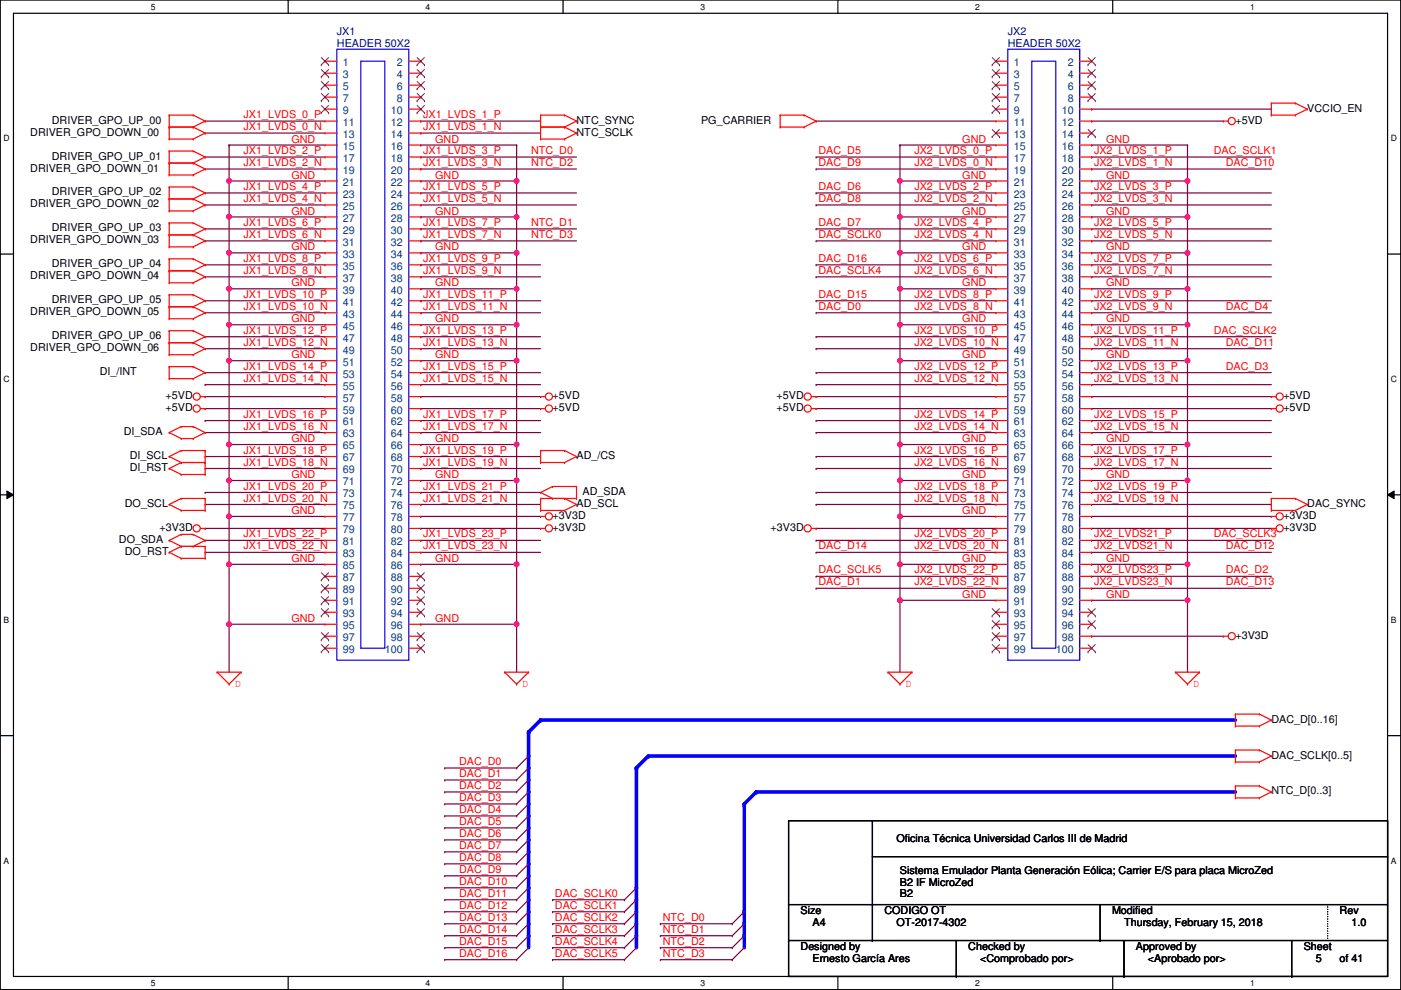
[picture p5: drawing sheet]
<svg xmlns="http://www.w3.org/2000/svg" width="297mm" height="210mm" viewBox="0 0 297 210" stroke-linecap="round" stroke-linejoin="round" font-family="sans-serif">
<defs><g id="words">
<g font-size="2.3" fill="#000080">
<text x="71.4" y="7.4">JX1</text>
<text x="71.4" y="9.9">HEADER 50X2</text>
<text x="213.7" y="7.4">JX2</text>
<text x="213.7" y="9.9">HEADER 50X2</text>
</g>
<g font-size="2.3" fill="#004080">
<text x="72.7" y="14">1</text>
<text x="72.7" y="16.6">3</text>
<text x="84.1" y="14">2</text>
<text x="84.1" y="16.6">4</text>
<text x="214.9" y="14">1</text>
<text x="214.9" y="16.6">3</text>
<text x="226.4" y="14">2</text>
<text x="226.4" y="16.6">4</text>
<text x="72.7" y="19.1">5</text>
<text x="72.7" y="21.6">7</text>
<text x="84.1" y="19.1">6</text>
<text x="84.1" y="21.6">8</text>
<text x="214.9" y="19.1">5</text>
<text x="214.9" y="21.6">7</text>
<text x="226.4" y="19.1">6</text>
<text x="226.4" y="21.6">8</text>
<text x="72.7" y="24.2">9</text>
<text x="72.7" y="26.7">11</text>
<text x="72.7" y="29.3">13</text>
<text x="82.9" y="24.2">10</text>
<text x="82.9" y="26.7">12</text>
<text x="82.9" y="29.3">14</text>
<text x="214.9" y="24.2">9</text>
<text x="214.9" y="26.7">11</text>
<text x="214.9" y="29.3">13</text>
<text x="225.1" y="24.2">10</text>
<text x="225.1" y="26.7">12</text>
<text x="225.1" y="29.3">14</text>
<text x="72.7" y="31.8">15</text>
<text x="72.7" y="34.3">17</text>
<text x="82.9" y="31.8">16</text>
<text x="82.9" y="34.3">18</text>
<text x="214.9" y="31.8">15</text>
<text x="214.9" y="34.3">17</text>
<text x="225.1" y="31.8">16</text>
<text x="225.1" y="34.3">18</text>
<text x="72.7" y="36.9">19</text>
<text x="72.7" y="39.4">21</text>
<text x="72.7" y="42">23</text>
<text x="82.9" y="36.9">20</text>
<text x="82.9" y="39.4">22</text>
<text x="82.9" y="42">24</text>
<text x="214.9" y="36.9">19</text>
<text x="214.9" y="39.4">21</text>
<text x="214.9" y="42">23</text>
<text x="225.1" y="36.9">20</text>
<text x="225.1" y="39.4">22</text>
<text x="225.1" y="42">24</text>
<text x="72.7" y="44.5">25</text>
<text x="72.7" y="47">27</text>
<text x="82.9" y="44.5">26</text>
<text x="82.9" y="47">28</text>
<text x="214.9" y="44.5">25</text>
<text x="214.9" y="47">27</text>
<text x="225.1" y="44.5">26</text>
<text x="225.1" y="47">28</text>
<text x="72.7" y="49.6">29</text>
<text x="72.7" y="52.1">31</text>
<text x="82.9" y="49.6">30</text>
<text x="82.9" y="52.1">32</text>
<text x="214.9" y="49.6">29</text>
<text x="214.9" y="52.1">31</text>
<text x="225.1" y="49.6">30</text>
<text x="225.1" y="52.1">32</text>
<text x="72.7" y="54.7">33</text>
<text x="72.7" y="57.2">35</text>
<text x="72.7" y="59.7">37</text>
<text x="82.9" y="54.7">34</text>
<text x="82.9" y="57.2">36</text>
<text x="82.9" y="59.7">38</text>
<text x="214.9" y="54.7">33</text>
<text x="214.9" y="57.2">35</text>
<text x="214.9" y="59.7">37</text>
<text x="225.1" y="54.7">34</text>
<text x="225.1" y="57.2">36</text>
<text x="225.1" y="59.7">38</text>
<text x="72.7" y="62.3">39</text>
<text x="72.7" y="64.8">41</text>
<text x="82.9" y="62.3">40</text>
<text x="82.9" y="64.8">42</text>
<text x="214.9" y="62.3">39</text>
<text x="214.9" y="64.8">41</text>
<text x="225.1" y="62.3">40</text>
<text x="225.1" y="64.8">42</text>
<text x="72.7" y="67.4">43</text>
<text x="72.7" y="69.9">45</text>
<text x="82.9" y="67.4">44</text>
<text x="82.9" y="69.9">46</text>
<text x="214.9" y="67.4">43</text>
<text x="214.9" y="69.9">45</text>
<text x="225.1" y="67.4">44</text>
<text x="225.1" y="69.9">46</text>
<text x="72.7" y="72.4">47</text>
<text x="72.7" y="75">49</text>
<text x="72.7" y="77.5">51</text>
<text x="82.9" y="72.4">48</text>
<text x="82.9" y="75">50</text>
<text x="82.9" y="77.5">52</text>
<text x="214.9" y="72.4">47</text>
<text x="214.9" y="75">49</text>
<text x="214.9" y="77.5">51</text>
<text x="225.1" y="72.4">48</text>
<text x="225.1" y="75">50</text>
<text x="225.1" y="77.5">52</text>
<text x="72.7" y="80.1">53</text>
<text x="72.7" y="82.6">55</text>
<text x="82.9" y="80.1">54</text>
<text x="82.9" y="82.6">56</text>
<text x="214.9" y="80.1">53</text>
<text x="214.9" y="82.6">55</text>
<text x="225.1" y="80.1">54</text>
<text x="225.1" y="82.6">56</text>
<text x="72.7" y="85.1">57</text>
<text x="72.7" y="87.7">59</text>
<text x="82.9" y="85.1">58</text>
<text x="82.9" y="87.7">60</text>
<text x="214.9" y="85.1">57</text>
<text x="214.9" y="87.7">59</text>
<text x="225.1" y="85.1">58</text>
<text x="225.1" y="87.7">60</text>
<text x="72.7" y="90.2">61</text>
<text x="72.7" y="92.8">63</text>
<text x="72.7" y="95.3">65</text>
<text x="82.9" y="90.2">62</text>
<text x="82.9" y="92.8">64</text>
<text x="82.9" y="95.3">66</text>
<text x="214.9" y="90.2">61</text>
<text x="214.9" y="92.8">63</text>
<text x="214.9" y="95.3">65</text>
<text x="225.1" y="90.2">62</text>
<text x="225.1" y="92.8">64</text>
<text x="225.1" y="95.3">66</text>
<text x="72.7" y="97.8">67</text>
<text x="72.7" y="100.4">69</text>
<text x="82.9" y="97.8">68</text>
<text x="82.9" y="100.4">70</text>
<text x="214.9" y="97.8">67</text>
<text x="214.9" y="100.4">69</text>
<text x="225.1" y="97.8">68</text>
<text x="225.1" y="100.4">70</text>
<text x="72.7" y="102.9">71</text>
<text x="72.7" y="105.5">73</text>
<text x="72.7" y="108">75</text>
<text x="82.9" y="102.9">72</text>
<text x="82.9" y="105.5">74</text>
<text x="82.9" y="108">76</text>
<text x="214.9" y="102.9">71</text>
<text x="214.9" y="105.5">73</text>
<text x="214.9" y="108">75</text>
<text x="225.1" y="102.9">72</text>
<text x="225.1" y="105.5">74</text>
<text x="225.1" y="108">76</text>
<text x="72.7" y="110.5">77</text>
<text x="72.7" y="113.1">79</text>
<text x="82.9" y="110.5">78</text>
<text x="82.9" y="113.1">80</text>
<text x="214.9" y="110.5">77</text>
<text x="214.9" y="113.1">79</text>
<text x="225.1" y="110.5">78</text>
<text x="225.1" y="113.1">80</text>
<text x="72.7" y="115.6">81</text>
<text x="72.7" y="118.2">83</text>
<text x="82.9" y="115.6">82</text>
<text x="82.9" y="118.2">84</text>
<text x="214.9" y="115.6">81</text>
<text x="214.9" y="118.2">83</text>
<text x="225.1" y="115.6">82</text>
<text x="225.1" y="118.2">84</text>
<text x="72.7" y="120.7">85</text>
<text x="72.7" y="123.2">87</text>
<text x="72.7" y="125.8">89</text>
<text x="82.9" y="120.7">86</text>
<text x="82.9" y="123.2">88</text>
<text x="82.9" y="125.8">90</text>
<text x="214.9" y="120.7">85</text>
<text x="214.9" y="123.2">87</text>
<text x="214.9" y="125.8">89</text>
<text x="225.1" y="120.7">86</text>
<text x="225.1" y="123.2">88</text>
<text x="225.1" y="125.8">90</text>
<text x="72.7" y="128.3">91</text>
<text x="72.7" y="130.9">93</text>
<text x="82.9" y="128.3">92</text>
<text x="82.9" y="130.9">94</text>
<text x="214.9" y="128.3">91</text>
<text x="214.9" y="130.9">93</text>
<text x="225.1" y="128.3">92</text>
<text x="225.1" y="130.9">94</text>
<text x="72.7" y="133.4">95</text>
<text x="72.7" y="135.9">97</text>
<text x="82.9" y="133.4">96</text>
<text x="82.9" y="135.9">98</text>
<text x="214.9" y="133.4">95</text>
<text x="214.9" y="135.9">97</text>
<text x="225.1" y="133.4">96</text>
<text x="225.1" y="135.9">98</text>
<text x="72.7" y="138.5">99</text>
<text x="81.6" y="138.5">100</text>
<text x="214.9" y="138.5">99</text>
<text x="223.8" y="138.5">100</text>
</g>
<g font-size="2.3">
<text x="277.2" y="23.7">VCCIO_EN</text>
<text x="6.4" y="28.7">DRIVER_GPO_DOWN_00</text>
<text x="11" y="26.2">DRIVER_GPO_UP_00</text>
<text x="122.2" y="28.7">NTC_SCLK</text>
<text x="122.2" y="26.2">NTC_SYNC</text>
<text x="148.7" y="26.2">PG_CARRIER</text>
<text x="261.9" y="26.2">+5VD</text>
<text x="11" y="33.8">DRIVER_GPO_UP_01</text>
<text x="6.4" y="36.4">DRIVER_GPO_DOWN_01</text>
<text x="11" y="41.4">DRIVER_GPO_UP_02</text>
<text x="6.4" y="44">DRIVER_GPO_DOWN_02</text>
<text x="6.4" y="51.6">DRIVER_GPO_DOWN_03</text>
<text x="11" y="49.1">DRIVER_GPO_UP_03</text>
<text x="6.4" y="59.2">DRIVER_GPO_DOWN_04</text>
<text x="11" y="56.7">DRIVER_GPO_UP_04</text>
<text x="11" y="64.3">DRIVER_GPO_UP_05</text>
<text x="6.4" y="66.8">DRIVER_GPO_DOWN_05</text>
<text x="11" y="71.9">DRIVER_GPO_UP_06</text>
<text x="6.4" y="74.5">DRIVER_GPO_DOWN_06</text>
<text x="21.1" y="79.5">DI_/INT</text>
<text x="35.1" y="84.6">+5VD</text>
<text x="35.1" y="87.2">+5VD</text>
<text x="117.2" y="84.6">+5VD</text>
<text x="117.2" y="87.2">+5VD</text>
<text x="164.7" y="84.6">+5VD</text>
<text x="164.7" y="87.2">+5VD</text>
<text x="272.1" y="84.6">+5VD</text>
<text x="272.1" y="87.2">+5VD</text>
<text x="26.2" y="92.2">DI_SDA</text>
<text x="27.5" y="99.9">DI_RST</text>
<text x="27.5" y="97.3">DI_SCL</text>
<text x="122.2" y="97.3">AD_/CS</text>
<text x="26.5" y="107.5">DO_SCL</text>
<text x="122.2" y="107.5">AD_SCL</text>
<text x="123.5" y="104.9">AD_SDA</text>
<text x="277.2" y="107.5">DAC_SYNC</text>
<text x="33.8" y="112.6">+3V3D</text>
<text x="117.2" y="110">+3V3D</text>
<text x="117.2" y="112.6">+3V3D</text>
<text x="163.4" y="112.6">+3V3D</text>
<text x="272.1" y="110">+3V3D</text>
<text x="272.1" y="112.6">+3V3D</text>
<text x="25.2" y="115.1">DO_SDA</text>
<text x="26.5" y="117.6">DO_RST</text>
<text x="261.9" y="135.4">+3V3D</text>
<text x="269.6" y="153.2">DAC_D[0..16]</text>
<text x="269.6" y="160.8">DAC_SCLK[0..5]</text>
<text x="269.6" y="168.4">NTC_D[0..3]</text>
<text x="190.1" y="178.6">Oficina Técnica Universidad Carlos III de Madrid</text>
<text x="190.8" y="185.2">Sistema Emulador Planta Generación Eólica; Carrier E/S para placa MicroZed</text>
<text x="190.8" y="190.3">B2</text>
<text x="190.8" y="187.7">B2 IF MicroZed</text>
<text x="169.7" y="193.8">Size</text>
<text x="172.3" y="196.4">A4</text>
<text x="187.5" y="193.8">CODIGO OT</text>
<text x="190.1" y="196.4">OT-2017-4302</text>
<text x="235.8" y="193.8">Modified</text>
<text x="238.3" y="196.4">Thursday, February 15, 2018</text>
<text x="284" y="193.8">Rev</text>
<text x="286.6" y="196.4">1.0</text>
<text x="169.7" y="201.5">Designed by</text>
<text x="205.3" y="201.5">Checked by</text>
<text x="240.9" y="201.5">Approved by</text>
<text x="276.4" y="201.5">Sheet</text>
<text x="172.3" y="204">Ernesto García Ares</text>
<text x="207.8" y="204">&lt;Comprobado por&gt;</text>
<text x="243.4" y="204">&lt;Aprobado por&gt;</text>
<text x="279" y="204">5</text>
<text x="284" y="204">of 41</text>
</g>
<g font-size="2.3" fill="#f00">
<text x="51.6" y="25.1">JX1_LVDS_0_P</text>
<text x="51.6" y="27.6">JX1_LVDS_0_N</text>
<text x="89.7" y="25.1">JX1_LVDS_1_P</text>
<text x="89.7" y="27.6">JX1_LVDS_1_N</text>
<text x="51.6" y="35.2">JX1_LVDS_2_N</text>
<text x="51.6" y="32.7">JX1_LVDS_2_P</text>
<text x="61.8" y="30.2">GND</text>
<text x="89.7" y="32.7">JX1_LVDS_3_P</text>
<text x="89.7" y="35.2">JX1_LVDS_3_N</text>
<text x="92.3" y="30.2">GND</text>
<text x="112.6" y="32.7">NTC_D0</text>
<text x="112.6" y="35.2">NTC_D2</text>
<text x="173.5" y="32.7">DAC_D5</text>
<text x="173.5" y="35.2">DAC_D9</text>
<text x="193.9" y="32.7">JX2_LVDS_0_P</text>
<text x="193.9" y="35.2">JX2_LVDS_0_N</text>
<text x="204" y="30.2">GND</text>
<text x="232" y="32.7">JX2_LVDS_1_P</text>
<text x="232" y="35.2">JX2_LVDS_1_N</text>
<text x="234.5" y="30.2">GND</text>
<text x="257.4" y="32.7">DAC_SCLK1</text>
<text x="259.9" y="35.2">DAC_D10</text>
<text x="51.6" y="40.3">JX1_LVDS_4_P</text>
<text x="61.8" y="37.9">GND</text>
<text x="89.7" y="40.3">JX1_LVDS_5_P</text>
<text x="92.3" y="37.9">GND</text>
<text x="173.5" y="40.3">DAC_D6</text>
<text x="193.9" y="40.3">JX2_LVDS_2_P</text>
<text x="204" y="37.9">GND</text>
<text x="232" y="40.3">JX2_LVDS_3_P</text>
<text x="234.5" y="37.9">GND</text>
<text x="51.6" y="42.8">JX1_LVDS_4_N</text>
<text x="51.6" y="47.9">JX1_LVDS_6_P</text>
<text x="61.8" y="45.5">GND</text>
<text x="89.7" y="42.8">JX1_LVDS_5_N</text>
<text x="89.7" y="47.9">JX1_LVDS_7_P</text>
<text x="92.3" y="45.5">GND</text>
<text x="112.6" y="47.9">NTC_D1</text>
<text x="173.5" y="47.9">DAC_D7</text>
<text x="173.5" y="42.8">DAC_D8</text>
<text x="193.9" y="47.9">JX2_LVDS_4_P</text>
<text x="193.9" y="42.8">JX2_LVDS_2_N</text>
<text x="204" y="45.5">GND</text>
<text x="232" y="42.8">JX2_LVDS_3_N</text>
<text x="232" y="47.9">JX2_LVDS_5_P</text>
<text x="234.5" y="45.5">GND</text>
<text x="51.6" y="50.5">JX1_LVDS_6_N</text>
<text x="61.8" y="53.1">GND</text>
<text x="89.7" y="50.5">JX1_LVDS_7_N</text>
<text x="92.3" y="53.1">GND</text>
<text x="112.6" y="50.5">NTC_D3</text>
<text x="173.5" y="50.5">DAC_SCLK0</text>
<text x="193.9" y="50.5">JX2_LVDS_4_N</text>
<text x="204" y="53.1">GND</text>
<text x="232" y="50.5">JX2_LVDS_5_N</text>
<text x="234.5" y="53.1">GND</text>
<text x="51.6" y="55.5">JX1_LVDS_8_P</text>
<text x="51.6" y="58.1">JX1_LVDS_8_N</text>
<text x="89.7" y="55.5">JX1_LVDS_9_P</text>
<text x="89.7" y="58.1">JX1_LVDS_9_N</text>
<text x="173.5" y="55.5">DAC_D16</text>
<text x="173.5" y="58.1">DAC_SCLK4</text>
<text x="193.9" y="55.5">JX2_LVDS_6_P</text>
<text x="193.9" y="58.1">JX2_LVDS_6_N</text>
<text x="232" y="55.5">JX2_LVDS_7_P</text>
<text x="232" y="58.1">JX2_LVDS_7_N</text>
<text x="51.6" y="63.2">JX1_LVDS_10_P</text>
<text x="51.6" y="65.7">JX1_LVDS_10_N</text>
<text x="61.8" y="60.7">GND</text>
<text x="89.7" y="63.2">JX1_LVDS_11_P</text>
<text x="89.7" y="65.7">JX1_LVDS_11_N</text>
<text x="92.3" y="60.7">GND</text>
<text x="173.5" y="63.2">DAC_D15</text>
<text x="173.5" y="65.7">DAC_D0</text>
<text x="193.9" y="63.2">JX2_LVDS_8_P</text>
<text x="193.9" y="65.7">JX2_LVDS_8_N</text>
<text x="204" y="60.7">GND</text>
<text x="232" y="63.2">JX2_LVDS_9_P</text>
<text x="232" y="65.7">JX2_LVDS_9_N</text>
<text x="234.5" y="60.7">GND</text>
<text x="259.9" y="65.7">DAC_D4</text>
<text x="51.6" y="70.8">JX1_LVDS_12_P</text>
<text x="61.8" y="68.3">GND</text>
<text x="89.7" y="70.8">JX1_LVDS_13_P</text>
<text x="92.3" y="68.3">GND</text>
<text x="193.9" y="70.8">JX2_LVDS_10_P</text>
<text x="204" y="68.3">GND</text>
<text x="232" y="70.8">JX2_LVDS_11_P</text>
<text x="234.5" y="68.3">GND</text>
<text x="257.4" y="70.8">DAC_SCLK2</text>
<text x="51.6" y="73.3">JX1_LVDS_12_N</text>
<text x="61.8" y="76">GND</text>
<text x="89.7" y="73.3">JX1_LVDS_13_N</text>
<text x="92.3" y="76">GND</text>
<text x="193.9" y="73.3">JX2_LVDS_10_N</text>
<text x="204" y="76">GND</text>
<text x="232" y="73.3">JX2_LVDS_11_N</text>
<text x="234.5" y="76">GND</text>
<text x="259.9" y="73.3">DAC_D11</text>
<text x="51.6" y="78.4">JX1_LVDS_14_P</text>
<text x="51.6" y="80.9">JX1_LVDS_14_N</text>
<text x="89.7" y="78.4">JX1_LVDS_15_P</text>
<text x="89.7" y="80.9">JX1_LVDS_15_N</text>
<text x="193.9" y="78.4">JX2_LVDS_12_P</text>
<text x="193.9" y="80.9">JX2_LVDS_12_N</text>
<text x="232" y="78.4">JX2_LVDS_13_P</text>
<text x="232" y="80.9">JX2_LVDS_13_N</text>
<text x="259.9" y="78.4">DAC_D3</text>
<text x="51.6" y="88.6">JX1_LVDS_16_P</text>
<text x="89.7" y="88.6">JX1_LVDS_17_P</text>
<text x="193.9" y="88.6">JX2_LVDS_14_P</text>
<text x="232" y="88.6">JX2_LVDS_15_P</text>
<text x="51.6" y="91.1">JX1_LVDS_16_N</text>
<text x="61.8" y="93.7">GND</text>
<text x="89.7" y="91.1">JX1_LVDS_17_N</text>
<text x="92.3" y="93.7">GND</text>
<text x="193.9" y="91.1">JX2_LVDS_14_N</text>
<text x="204" y="93.7">GND</text>
<text x="232" y="91.1">JX2_LVDS_15_N</text>
<text x="234.5" y="93.7">GND</text>
<text x="51.6" y="96.2">JX1_LVDS_18_P</text>
<text x="51.6" y="98.7">JX1_LVDS_18_N</text>
<text x="61.8" y="101.4">GND</text>
<text x="89.7" y="96.2">JX1_LVDS_19_P</text>
<text x="89.7" y="98.7">JX1_LVDS_19_N</text>
<text x="92.3" y="101.4">GND</text>
<text x="193.9" y="98.7">JX2_LVDS_16_N</text>
<text x="193.9" y="96.2">JX2_LVDS_16_P</text>
<text x="204" y="101.4">GND</text>
<text x="232" y="96.2">JX2_LVDS_17_P</text>
<text x="232" y="98.7">JX2_LVDS_17_N</text>
<text x="234.5" y="101.4">GND</text>
<text x="51.6" y="103.8">JX1_LVDS_20_P</text>
<text x="51.6" y="106.3">JX1_LVDS_20_N</text>
<text x="89.7" y="103.8">JX1_LVDS_21_P</text>
<text x="89.7" y="106.3">JX1_LVDS_21_N</text>
<text x="193.9" y="106.3">JX2_LVDS_18_N</text>
<text x="193.9" y="103.8">JX2_LVDS_18_P</text>
<text x="232" y="103.8">JX2_LVDS_19_P</text>
<text x="232" y="106.3">JX2_LVDS_19_N</text>
<text x="51.6" y="114">JX1_LVDS_22_P</text>
<text x="61.8" y="109">GND</text>
<text x="89.7" y="114">JX1_LVDS_23_P</text>
<text x="193.9" y="114">JX2_LVDS_20_P</text>
<text x="204" y="109">GND</text>
<text x="232" y="114">JX2_LVDS21_P</text>
<text x="257.4" y="114">DAC_SCLK3</text>
<text x="51.6" y="116.5">JX1_LVDS_22_N</text>
<text x="61.8" y="119.1">GND</text>
<text x="89.7" y="116.5">JX1_LVDS_23_N</text>
<text x="92.3" y="119.1">GND</text>
<text x="173.5" y="116.5">DAC_D14</text>
<text x="193.9" y="116.5">JX2_LVDS_20_N</text>
<text x="204" y="119.1">GND</text>
<text x="232" y="116.5">JX2_LVDS21_N</text>
<text x="234.5" y="119.1">GND</text>
<text x="259.9" y="116.5">DAC_D12</text>
<text x="173.5" y="124.1">DAC_D1</text>
<text x="173.5" y="121.6">DAC_SCLK5</text>
<text x="193.9" y="124.1">JX2_LVDS_22_N</text>
<text x="193.9" y="121.6">JX2_LVDS_22_P</text>
<text x="232" y="124.1">JX2_LVDS23_N</text>
<text x="232" y="121.6">JX2_LVDS23_P</text>
<text x="259.9" y="124.1">DAC_D13</text>
<text x="259.9" y="121.6">DAC_D2</text>
<text x="61.8" y="131.8">GND</text>
<text x="92.3" y="131.8">GND</text>
<text x="204" y="126.8">GND</text>
<text x="234.5" y="126.8">GND</text>
<text x="49.8" y="145.6">D</text>
<text x="110.8" y="145.6">D</text>
<text x="192.1" y="145.6">D</text>
<text x="253" y="145.6">D</text>
<text x="97.3" y="162.2">DAC_D0</text>
<text x="97.3" y="164.8">DAC_D1</text>
<text x="97.3" y="167.3">DAC_D2</text>
<text x="97.3" y="169.8">DAC_D3</text>
<text x="97.3" y="172.4">DAC_D4</text>
<text x="97.3" y="174.9">DAC_D5</text>
<text x="97.3" y="177.5">DAC_D6</text>
<text x="97.3" y="182.5">DAC_D8</text>
<text x="97.3" y="185.1">DAC_D9</text>
<text x="97.3" y="180">DAC_D7</text>
<text x="97.3" y="187.6">DAC_D10</text>
<text x="97.3" y="190.2">DAC_D11</text>
<text x="117.7" y="190.2">DAC_SCLK0</text>
<text x="97.3" y="192.7">DAC_D12</text>
<text x="97.3" y="195.2">DAC_D13</text>
<text x="97.3" y="197.8">DAC_D14</text>
<text x="117.7" y="192.7">DAC_SCLK1</text>
<text x="117.7" y="195.2">DAC_SCLK2</text>
<text x="117.7" y="197.8">DAC_SCLK3</text>
<text x="140.5" y="195.2">NTC_D0</text>
<text x="140.5" y="197.8">NTC_D1</text>
<text x="97.3" y="202.9">DAC_D16</text>
<text x="97.3" y="200.3">DAC_D15</text>
<text x="117.7" y="202.9">DAC_SCLK5</text>
<text x="117.7" y="200.3">DAC_SCLK4</text>
<text x="140.5" y="202.9">NTC_D3</text>
<text x="140.5" y="200.3">NTC_D2</text>
</g>
<g font-size="1.8">
<text x="32" y="2">5</text>
<text x="90.2" y="2">4</text>
<text x="148.5" y="2">3</text>
<text x="206.8" y="2">2</text>
<text x="265" y="2">1</text>
<text x=".8" y="30">D</text>
<text x="294.9" y="30">D</text>
<text x=".8" y="81">C</text>
<text x="294.9" y="81">C</text>
<text x=".8" y="132.1">B</text>
<text x="294.9" y="132.1">B</text>
<text x=".8" y="183.1">A</text>
<text x="294.9" y="183.1">A</text>
<text x="32" y="209">5</text>
<text x="90.2" y="209">4</text>
<text x="148.5" y="209">3</text>
<text x="206.8" y="209">2</text>
<text x="265" y="209">1</text>
</g>
</g></defs>
<path d="M.1 0h296.9v209.8h-296.9zM2.9 2.8h291.3v204.2h-291.3z" fill="none" stroke="#000" stroke-width=".25"/>
<g fill="#fff">
<path d="M32 .4h1v2h-1z"/>
<path d="M32 207.4h1v2h-1z"/>
</g>
<path d="M61.1 0v2.8M61.1 207v2.8" fill="none" stroke="#000" stroke-width=".25"/>
<g fill="#fff">
<path d="M90.2 .4h1v2h-1z"/>
<path d="M90.2 207.4h1v2h-1z"/>
</g>
<path d="M119.4 0v2.8M119.4 207v2.8" fill="none" stroke="#000" stroke-width=".25"/>
<g fill="#fff">
<path d="M148.5 .4h1v2h-1z"/>
<path d="M148.5 207.4h1v2h-1z"/>
</g>
<path d="M177.6 0v2.8M177.6 207v2.8" fill="none" stroke="#000" stroke-width=".25"/>
<g fill="#fff">
<path d="M206.8 .4h1v2h-1z"/>
<path d="M206.8 207.4h1v2h-1z"/>
</g>
<path d="M235.9 0v2.8M235.9 207v2.8" fill="none" stroke="#000" stroke-width=".25"/>
<g fill="#fff">
<path d="M265 .4h1v2h-1z"/>
<path d="M265 207.4h1v2h-1z"/>
<path d="M.8 28.3h1.2v2.1h-1.2z"/>
<path d="M294.9 28.3h1.3v2.1h-1.3z"/>
<path d="M.8 79.4h1.2v2h-1.2z"/>
<path d="M294.9 79.4h1.3v2h-1.3z"/>
</g>
<path d="M.1 53.9h2.8M294.2 53.9h2.8" fill="none" stroke="#000" stroke-width=".25"/>
<g fill="#fff">
<path d="M.8 130.5h1.2v2h-1.2z"/>
<path d="M294.9 130.5h1.2v2h-1.2z"/>
</g>
<path d="M.1 104.9h2.8M294.2 104.9h2.8" fill="none" stroke="#000" stroke-width=".25"/>
<path d="M1.5 104.1l1.4 .8-1.4 .8zM294.2 104.9l1.4-.8v1.6z" fill="#000"/>
<path d="M1.5 104.1l1.4 .8-1.4 .8zM294.2 104.9l1.4-.8v1.6z" fill="none" stroke="#000" stroke-width=".21"/>
<g fill="#fff">
<path d="M.8 181.5h1.2v2h-1.2z"/>
<path d="M294.9 181.5h1.2v2h-1.2z"/>
</g>
<path d="M.1 156h2.8M294.2 156h2.8" fill="none" stroke="#000" stroke-width=".25"/>
<g fill="none" stroke="#800040" stroke-width=".25">
<path d="M173 33.3h.1M173 35.8h.1M173 33.3h38.1M173 35.8h38.1M190.8 30.8h.1M190.8 30.8h20.3M190.8 30.8v7.6M173 40.9h.1M173 48.5h.1M173 51.1h.1M173 56.2h.1M173 58.7h.1"/>
<path d="M173 40.9h38.1M173 48.5h38.1M173 51.1h38.1M173 56.2h38.1M173 58.7h38.1M231.5 40.9h.1M231.5 43.5h.1M231.5 48.5h.1M231.5 51.1h.1M231.5 56.2h.1M231.5 58.7h.1M231.5 40.9h38.1"/>
<path d="M231.5 43.5h38.1M231.5 48.5h38.1M231.5 51.1h38.1M231.5 56.2h38.1M231.5 58.7h38.1M173 63.8h.1M173 66.3h.1M173 63.8h38.1M173 66.3h38.1M231.5 63.8h.1M231.5 66.3h.1M231.5 63.8h38.1"/>
<path d="M231.5 66.3h38.1"/>
</g>
<circle cx="190.8" cy="38.4" r=".5" fill="#f0f"/>
<circle cx="190.8" cy="38.4" r=".5" fill="none" stroke="#f0f" stroke-width=".25"/>
<path d="M190.8 38.4h.1M190.8 38.4h20.3M190.8 38.4v7.6M190.8 46h.1M190.8 46h20.3" fill="none" stroke="#800040" stroke-width=".25"/>
<circle cx="190.8" cy="46" r=".5" fill="#f0f"/>
<circle cx="190.8" cy="46" r=".5" fill="none" stroke="#f0f" stroke-width=".25"/>
<path d="M190.8 46h.1M190.8 53.6h.1M190.8 46v15.2M190.8 53.6h20.3" fill="none" stroke="#800040" stroke-width=".25"/>
<circle cx="190.8" cy="61.2" r=".5" fill="#f0f"/>
<circle cx="190.8" cy="61.2" r=".5" fill="none" stroke="#f0f" stroke-width=".25"/>
<circle cx="190.8" cy="53.6" r=".5" fill="#f0f"/>
<circle cx="190.8" cy="53.6" r=".5" fill="none" stroke="#f0f" stroke-width=".25"/>
<path d="M190.8 61.2h.1M190.8 61.2h20.3M190.8 61.2v7.7" fill="none" stroke="#800040" stroke-width=".25"/>
<circle cx="190.8" cy="68.8" r=".5" fill="#f0f"/>
<circle cx="190.8" cy="68.8" r=".5" fill="none" stroke="#f0f" stroke-width=".25"/>
<path d="M190.8 68.9h.1M190.8 76.5h.1M190.8 68.9h20.3M190.8 68.9v25.4M190.8 76.5h20.3" fill="none" stroke="#800040" stroke-width=".25"/>
<circle cx="190.8" cy="94.2" r=".5" fill="#f0f"/>
<circle cx="190.8" cy="94.2" r=".5" fill="none" stroke="#f0f" stroke-width=".25"/>
<circle cx="190.8" cy="76.5" r=".5" fill="#f0f"/>
<circle cx="190.8" cy="76.5" r=".5" fill="none" stroke="#f0f" stroke-width=".25"/>
<path d="M190.8 101.9h.1M190.8 101.9h20.3M190.8 101.9v7.6" fill="none" stroke="#800040" stroke-width=".25"/>
<circle cx="190.8" cy="109.5" r=".5" fill="#f0f"/>
<circle cx="190.8" cy="109.5" r=".5" fill="none" stroke="#f0f" stroke-width=".25"/>
<circle cx="190.8" cy="101.9" r=".5" fill="#f0f"/>
<circle cx="190.8" cy="101.9" r=".5" fill="none" stroke="#f0f" stroke-width=".25"/>
<path d="M190.8 109.5h.1M190.8 109.5h20.3M190.8 109.5v10.2" fill="none" stroke="#800040" stroke-width=".25"/>
<circle cx="190.8" cy="119.6" r=".5" fill="#f0f"/>
<circle cx="190.8" cy="119.6" r=".5" fill="none" stroke="#f0f" stroke-width=".25"/>
<path d="M190.8 119.7h.1M190.8 119.7h20.3M190.8 119.7v22.8M190.8 127.3h.1M190.8 127.3h20.3" fill="none" stroke="#800040" stroke-width=".25"/>
<circle cx="190.8" cy="127.3" r=".5" fill="#f0f"/>
<circle cx="190.8" cy="127.3" r=".5" fill="none" stroke="#f0f" stroke-width=".25"/>
<path d="M231.5 30.8h.1M231.5 38.4h.1M231.5 30.8h20.3M251.8 30.8h.1M251.8 30.8v7.6h-20.3M190.8 94.3h.1M190.8 94.3h20.3M190.8 94.3v7.6" fill="none" stroke="#800040" stroke-width=".25"/>
<circle cx="251.8" cy="38.4" r=".5" fill="#f0f"/>
<circle cx="251.8" cy="38.4" r=".5" fill="none" stroke="#f0f" stroke-width=".25"/>
<path d="M251.8 38.4h.1M251.8 38.4v15.2h-20.3M231.5 46h.1M231.5 53.6h.1M231.5 46h20.3M251.8 46h.1" fill="none" stroke="#800040" stroke-width=".25"/>
<circle cx="251.8" cy="46" r=".5" fill="#f0f"/>
<circle cx="251.8" cy="46" r=".5" fill="none" stroke="#f0f" stroke-width=".25"/>
<path d="M251.8 53.6h.1M251.8 53.6v7.6h-20.3M231.5 61.2h.1" fill="none" stroke="#800040" stroke-width=".25"/>
<circle cx="251.8" cy="61.2" r=".5" fill="#f0f"/>
<circle cx="251.8" cy="61.2" r=".5" fill="none" stroke="#f0f" stroke-width=".25"/>
<circle cx="251.8" cy="53.6" r=".5" fill="#f0f"/>
<circle cx="251.8" cy="53.6" r=".5" fill="none" stroke="#f0f" stroke-width=".25"/>
<path d="M231.5 68.9h.1M231.5 68.9h20.3" fill="none" stroke="#800040" stroke-width=".25"/>
<circle cx="251.8" cy="68.8" r=".5" fill="#f0f"/>
<circle cx="251.8" cy="68.8" r=".5" fill="none" stroke="#f0f" stroke-width=".25"/>
<path d="M231.5 76.5h.1M231.5 76.5h20.3M251.8 61.2h.1M251.8 68.9h.1M251.8 76.5h.1M251.8 61.2v33.1h-20.3M231.5 94.3h.1" fill="none" stroke="#800040" stroke-width=".25"/>
<circle cx="251.8" cy="94.2" r=".5" fill="#f0f"/>
<circle cx="251.8" cy="94.2" r=".5" fill="none" stroke="#f0f" stroke-width=".25"/>
<circle cx="251.8" cy="76.5" r=".5" fill="#f0f"/>
<circle cx="251.8" cy="76.5" r=".5" fill="none" stroke="#f0f" stroke-width=".25"/>
<path d="M251.8 94.3h.1M251.8 94.3v25.4h-20.3M231.5 101.9h.1M231.5 119.7h.1M231.5 101.9h20.3M251.8 101.9h.1" fill="none" stroke="#800040" stroke-width=".25"/>
<circle cx="251.8" cy="119.6" r=".5" fill="#f0f"/>
<circle cx="251.8" cy="119.6" r=".5" fill="none" stroke="#f0f" stroke-width=".25"/>
<circle cx="251.8" cy="101.9" r=".5" fill="#f0f"/>
<circle cx="251.8" cy="101.9" r=".5" fill="none" stroke="#f0f" stroke-width=".25"/>
<path d="M251.8 119.7h.1M251.8 119.7v22.8M231.5 127.3h.1M231.5 127.3h20.3M251.8 127.3h.1" fill="none" stroke="#800040" stroke-width=".25"/>
<circle cx="251.8" cy="127.3" r=".5" fill="#f0f"/>
<circle cx="251.8" cy="127.3" r=".5" fill="none" stroke="#f0f" stroke-width=".25"/>
<g fill="none" stroke="#800040" stroke-width=".25">
<path d="M173 79h.1M173 79h38.1M231.5 124.7h.1M231.5 122.2h.1M231.5 124.7h38.1M231.5 122.2h38.1M117.2 193.3h.1M117.2 195.9h.1M117.2 190.8h.1M117.2 198.4h.1M117.2 193.3h15.2M117.2 195.9h15.2"/>
<path d="M117.2 190.8h15.2M117.2 198.4h15.2M117.2 203.5h.1M117.2 200.9h.1M117.2 203.5h15.2M117.2 200.9h15.2"/>
</g>
<path d="M134.9 162.8v25.4" fill="none" stroke="#00f" stroke-width=".76"/>
<circle cx="134.9" cy="162.8" r=".38" fill="#00f"/>
<path d="M134.9 190.8v2.5" fill="none" stroke="#00f" stroke-width=".76"/>
<circle cx="134.9" cy="190.8" r=".38" fill="#00f"/>
<path d="M134.9 193.3v2.6" fill="none" stroke="#00f" stroke-width=".76"/>
<circle cx="134.9" cy="193.3" r=".38" fill="#00f"/>
<path d="M134.9 195.9v2.5" fill="none" stroke="#00f" stroke-width=".76"/>
<circle cx="134.9" cy="195.9" r=".38" fill="#00f"/>
<path d="M134.9 198.4v2.5" fill="none" stroke="#00f" stroke-width=".76"/>
<circle cx="134.9" cy="198.4" r=".38" fill="#00f"/>
<path d="M137.5 160.3h124.4" fill="none" stroke="#00f" stroke-width=".76"/>
<circle cx="137.5" cy="160.3" r=".38" fill="#00f"/>
<g fill="none" stroke="#800040" stroke-width=".25">
<path d="M173 25.7h.1M173 25.7h38.1M231.5 25.7h.1M231.5 23.1h.1M231.5 25.7h27.9M231.5 23.1h38.1M173 43.5h.1M173 43.5h38.1M173 71.4h.1M173 73.9h.1M173 71.4h38.1M173 73.9h38.1"/>
<path d="M231.5 71.4h.1M231.5 73.9h.1M231.5 79h.1M231.5 71.4h38.1M231.5 73.9h38.1M231.5 79h38.1M173 81.6h.1M173 84.1h.1M173 86.6h.1M173 91.7h.1M173 89.2h.1M173 99.3h.1"/>
<path d="M173 96.8h.1M173 81.6h38.1M173 84.1h38.1M173 86.6h38.1M173 91.7h38.1M173 89.2h38.1M173 99.3h38.1M173 96.8h38.1M231.5 81.6h.1M231.5 84.1h.1M231.5 86.6h.1M231.5 89.2h.1"/>
<path d="M231.5 91.7h.1M231.5 96.8h.1M231.5 99.3h.1M231.5 81.6h38.1M231.5 84.1h38.1M231.5 86.6h38.1M231.5 91.7h38.1M231.5 89.2h38.1M231.5 99.3h38.1M231.5 96.8h38.1M173 107h.1M173 104.4h.1"/>
<path d="M173 112h.1M173 117.1h.1M173 114.6h.1M173 107h38.1M173 104.4h38.1M173 112h38.1M173 117.1h38.1M173 114.6h38.1M231.5 104.4h.1M231.5 107h.1M231.5 109.5h.1M231.5 112h.1"/>
<path d="M231.5 107h38.1M231.5 104.4h38.1M231.5 112h38.1M231.5 109.5h38.1M173 124.7h.1M173 122.2h.1M173 124.7h38.1M173 122.2h38.1M231.5 134.9h.1M231.5 134.9h27.9"/>
</g>
<path d="M134.9 188.2v2.6" fill="none" stroke="#00f" stroke-width=".76"/>
<circle cx="134.9" cy="188.2" r=".38" fill="#00f"/>
<path d="M112.1 155.2v5.1" fill="none" stroke="#00f" stroke-width=".76"/>
<circle cx="112.1" cy="155.2" r=".38" fill="#00f"/>
<g fill="none" stroke="#800040" stroke-width=".25">
<path d="M94.3 162.8h.1M94.3 165.4h.1M94.3 170.5h.1M94.3 167.9h.1M94.3 173h.1M94.3 175.5h.1M94.3 178.1h.1M94.3 162.8h15.2M94.3 165.4h15.2M94.3 170.5h15.2M94.3 167.9h15.2M94.3 173h15.2"/>
<path d="M94.3 175.5h15.2M94.3 178.1h15.2M94.3 183.2h.1M94.3 185.7h.1M94.3 193.3h.1M94.3 195.9h.1M94.3 188.2h.1M94.3 190.8h.1M94.3 198.4h.1M94.3 180.6h.1M94.3 183.2h15.2M94.3 185.7h15.2"/>
<path d="M94.3 193.3h15.2M94.3 195.9h15.2M94.3 188.2h15.2M94.3 190.8h15.2M94.3 198.4h15.2M94.3 180.6h15.2M94.3 203.5h.1M94.3 200.9h.1M94.3 203.5h15.2M94.3 200.9h15.2"/>
</g>
<path d="M112.1 162.8v2.6" fill="none" stroke="#00f" stroke-width=".76"/>
<circle cx="112.1" cy="162.8" r=".38" fill="#00f"/>
<path d="M112.1 165.4v2.5" fill="none" stroke="#00f" stroke-width=".76"/>
<circle cx="112.1" cy="165.4" r=".38" fill="#00f"/>
<path d="M112.1 167.9v2.6" fill="none" stroke="#00f" stroke-width=".76"/>
<circle cx="112.1" cy="167.9" r=".38" fill="#00f"/>
<path d="M112.1 170.5v2.5" fill="none" stroke="#00f" stroke-width=".76"/>
<circle cx="112.1" cy="170.5" r=".38" fill="#00f"/>
<path d="M112.1 173v2.5" fill="none" stroke="#00f" stroke-width=".76"/>
<circle cx="112.1" cy="173" r=".38" fill="#00f"/>
<path d="M112.1 175.5v2.6" fill="none" stroke="#00f" stroke-width=".76"/>
<circle cx="112.1" cy="175.5" r=".38" fill="#00f"/>
<path d="M112.1 178.1v2.5" fill="none" stroke="#00f" stroke-width=".76"/>
<circle cx="112.1" cy="178.1" r=".38" fill="#00f"/>
<path d="M112.1 180.6v2.6" fill="none" stroke="#00f" stroke-width=".76"/>
<circle cx="112.1" cy="180.6" r=".38" fill="#00f"/>
<path d="M112.1 183.2v2.5" fill="none" stroke="#00f" stroke-width=".76"/>
<circle cx="112.1" cy="183.2" r=".38" fill="#00f"/>
<path d="M112.1 185.7v2.5" fill="none" stroke="#00f" stroke-width=".76"/>
<circle cx="112.1" cy="185.7" r=".38" fill="#00f"/>
<path d="M112.1 188.2v2.6" fill="none" stroke="#00f" stroke-width=".76"/>
<circle cx="112.1" cy="188.2" r=".38" fill="#00f"/>
<path d="M112.1 190.8v2.5" fill="none" stroke="#00f" stroke-width=".76"/>
<circle cx="112.1" cy="190.8" r=".38" fill="#00f"/>
<path d="M112.1 193.3v2.6" fill="none" stroke="#00f" stroke-width=".76"/>
<circle cx="112.1" cy="193.3" r=".38" fill="#00f"/>
<path d="M112.1 195.9v2.5" fill="none" stroke="#00f" stroke-width=".76"/>
<circle cx="112.1" cy="195.9" r=".38" fill="#00f"/>
<path d="M112.1 198.4v2.5" fill="none" stroke="#00f" stroke-width=".76"/>
<circle cx="112.1" cy="198.4" r=".38" fill="#00f"/>
<path d="M114.6 152.7h147.3" fill="none" stroke="#00f" stroke-width=".76"/>
<circle cx="114.6" cy="152.7" r=".38" fill="#00f"/>
<path d="M112.1 160.3v2.5" fill="none" stroke="#00f" stroke-width=".76"/>
<circle cx="112.1" cy="160.3" r=".38" fill="#00f"/>
<path d="M140 195.9h.1M140 198.4h.1M140 195.9h15.3M140 198.4h15.3M140 203.5h.1M140 200.9h.1M140 203.5h15.3M140 200.9h15.3" fill="none" stroke="#800040" stroke-width=".25"/>
<path d="M157.8 170.5v22.8" fill="none" stroke="#00f" stroke-width=".76"/>
<circle cx="157.8" cy="170.5" r=".38" fill="#00f"/>
<path d="M157.8 193.3v2.6" fill="none" stroke="#00f" stroke-width=".76"/>
<circle cx="157.8" cy="193.3" r=".38" fill="#00f"/>
<path d="M157.8 195.9v2.5" fill="none" stroke="#00f" stroke-width=".76"/>
<circle cx="157.8" cy="195.9" r=".38" fill="#00f"/>
<path d="M157.8 198.4v2.5" fill="none" stroke="#00f" stroke-width=".76"/>
<circle cx="157.8" cy="198.4" r=".38" fill="#00f"/>
<path d="M160.3 167.9h101.6" fill="none" stroke="#00f" stroke-width=".76"/>
<circle cx="160.3" cy="167.9" r=".38" fill="#00f"/>
<g fill="none" stroke="#800040" stroke-width=".25">
<path d="M48.6 30.8h.1M48.6 38.4h.1M48.6 30.8h20.3M48.6 30.8v7.6M48.6 38.4h20.3M43.5 56.2h.1M43.5 58.7h.1M43.5 56.2h25.4M43.5 58.7h25.4M43.5 63.8h.1M43.5 66.3h.1M43.5 63.8h25.4"/>
<path d="M43.5 66.3h25.4M231.5 117.1h.1M231.5 114.6h.1M231.5 117.1h38.1M231.5 114.6h38.1"/>
</g>
<circle cx="48.6" cy="38.4" r=".5" fill="#f0f"/>
<circle cx="48.6" cy="38.4" r=".5" fill="none" stroke="#f0f" stroke-width=".25"/>
<path d="M48.6 38.4h.1M48.6 38.4v7.6M48.6 46h.1M48.6 46h20.3" fill="none" stroke="#800040" stroke-width=".25"/>
<circle cx="48.6" cy="46" r=".5" fill="#f0f"/>
<circle cx="48.6" cy="46" r=".5" fill="none" stroke="#f0f" stroke-width=".25"/>
<path d="M48.6 46h.1M48.6 53.6h.1M48.6 46v15.2M48.6 53.6h20.3" fill="none" stroke="#800040" stroke-width=".25"/>
<circle cx="48.6" cy="61.2" r=".5" fill="#f0f"/>
<circle cx="48.6" cy="61.2" r=".5" fill="none" stroke="#f0f" stroke-width=".25"/>
<circle cx="48.6" cy="53.6" r=".5" fill="#f0f"/>
<circle cx="48.6" cy="53.6" r=".5" fill="none" stroke="#f0f" stroke-width=".25"/>
<path d="M48.6 61.2h.1M48.6 61.2h20.3M48.6 61.2v7.7" fill="none" stroke="#800040" stroke-width=".25"/>
<circle cx="48.6" cy="68.8" r=".5" fill="#f0f"/>
<circle cx="48.6" cy="68.8" r=".5" fill="none" stroke="#f0f" stroke-width=".25"/>
<g fill="none" stroke="#800040" stroke-width=".25">
<path d="M89.2 25.7h.1M89.2 28.2h.1M89.2 33.3h.1M89.2 35.8h.1M89.2 30.8h.1M89.2 38.4h.1M89.2 25.7h25.4M89.2 28.2h25.4M89.2 33.3h33M89.2 35.8h33M89.2 30.8h20.3M109.5 30.8h.1"/>
<path d="M109.5 30.8v7.6h-20.3M89.2 40.9h.1M89.2 43.5h.1M89.2 48.5h.1M89.2 51.1h.1M89.2 56.2h.1M89.2 58.7h.1M89.2 40.9h33M89.2 43.5h33M89.2 48.5h33M89.2 51.1h33M89.2 56.2h25.4"/>
<path d="M89.2 58.7h25.4M48.6 68.9h.1M48.6 68.9h20.3M48.6 68.9v7.6"/>
</g>
<circle cx="109.5" cy="38.4" r=".5" fill="#f0f"/>
<circle cx="109.5" cy="38.4" r=".5" fill="none" stroke="#f0f" stroke-width=".25"/>
<path d="M89.2 46h.1M89.2 46h20.3" fill="none" stroke="#800040" stroke-width=".25"/>
<circle cx="109.5" cy="46" r=".5" fill="#f0f"/>
<circle cx="109.5" cy="46" r=".5" fill="none" stroke="#f0f" stroke-width=".25"/>
<path d="M109.5 38.4h.1M109.5 38.4v22.8h-20.3M89.2 53.6h.1M89.2 53.6h20.3M109.5 46h.1M109.5 53.6h.1M89.2 61.2h.1" fill="none" stroke="#800040" stroke-width=".25"/>
<circle cx="109.5" cy="61.2" r=".5" fill="#f0f"/>
<circle cx="109.5" cy="61.2" r=".5" fill="none" stroke="#f0f" stroke-width=".25"/>
<circle cx="109.5" cy="53.6" r=".5" fill="#f0f"/>
<circle cx="109.5" cy="53.6" r=".5" fill="none" stroke="#f0f" stroke-width=".25"/>
<path d="M89.2 63.8h.1M89.2 66.3h.1M89.2 68.9h.1M89.2 63.8h25.4M89.2 66.3h25.4M109.5 61.2h.1M109.5 61.2v7.7h-20.3" fill="none" stroke="#800040" stroke-width=".25"/>
<circle cx="109.5" cy="68.8" r=".5" fill="#f0f"/>
<circle cx="109.5" cy="68.8" r=".5" fill="none" stroke="#f0f" stroke-width=".25"/>
<g fill="none" stroke="#800040" stroke-width=".25">
<path d="M43.5 25.7h.1M43.5 28.2h.1M43.5 35.8h.1M43.5 33.3h.1M43.5 25.7h25.4M43.5 28.2h25.4M43.5 35.8h25.4M43.5 33.3h25.4M43.5 43.5h.1M43.5 40.9h.1M43.5 43.5h25.4M43.5 40.9h25.4"/>
<path d="M89.2 79h.1M89.2 79h25.4M109.5 76.5h.1M109.5 76.5v17.8M89.2 81.6h.1M89.2 81.6h25.4"/>
</g>
<circle cx="109.5" cy="94.2" r=".5" fill="#f0f"/>
<circle cx="109.5" cy="94.2" r=".5" fill="none" stroke="#f0f" stroke-width=".25"/>
<circle cx="109.5" cy="76.5" r=".5" fill="#f0f"/>
<circle cx="109.5" cy="76.5" r=".5" fill="none" stroke="#f0f" stroke-width=".25"/>
<g fill="none" stroke="#800040" stroke-width=".25">
<path d="M43.5 79h.1M43.5 71.4h.1M43.5 73.9h.1M43.5 71.4h25.4M43.5 73.9h25.4M43.5 79h25.4M48.6 76.5h.1M48.6 76.5h20.3M48.6 76.5v17.8M89.2 71.4h.1M89.2 73.9h.1M89.2 76.5h.1"/>
<path d="M89.2 71.4h25.4M89.2 73.9h25.4M109.5 68.9h.1M109.5 68.9v7.6h-20.3M43.5 81.6h.1M43.5 81.6h25.4"/>
</g>
<circle cx="48.6" cy="94.2" r=".5" fill="#f0f"/>
<circle cx="48.6" cy="94.2" r=".5" fill="none" stroke="#f0f" stroke-width=".25"/>
<circle cx="48.6" cy="76.5" r=".5" fill="#f0f"/>
<circle cx="48.6" cy="76.5" r=".5" fill="none" stroke="#f0f" stroke-width=".25"/>
<g fill="none" stroke="#800040" stroke-width=".25">
<path d="M43.5 84.1h.1M43.5 86.6h.1M43.5 84.1h25.4M43.5 86.6h25.4M89.2 86.6h.1M89.2 84.1h.1M89.2 89.2h.1M89.2 91.7h.1M89.2 96.8h.1M89.2 99.3h.1M89.2 94.3h.1M89.2 84.1h25.4"/>
<path d="M89.2 86.6h25.4M89.2 89.2h25.4M89.2 91.7h25.4M89.2 96.8h25.4M89.2 99.3h25.4M89.2 94.3h20.3M109.5 94.3h.1M109.5 94.3v25.4M89.2 104.4h.1M89.2 107h.1M89.2 101.9h.1M89.2 104.4h25.4"/>
<path d="M89.2 107h25.4M89.2 101.9h20.3M109.5 101.9h.1"/>
</g>
<circle cx="109.5" cy="119.6" r=".5" fill="#f0f"/>
<circle cx="109.5" cy="119.6" r=".5" fill="none" stroke="#f0f" stroke-width=".25"/>
<circle cx="109.5" cy="101.9" r=".5" fill="#f0f"/>
<circle cx="109.5" cy="101.9" r=".5" fill="none" stroke="#f0f" stroke-width=".25"/>
<g fill="none" stroke="#800040" stroke-width=".25">
<path d="M43.5 96.8h.1M43.5 99.3h.1M43.5 89.2h.1M43.5 91.7h.1M43.5 96.8h25.4M43.5 99.3h25.4M43.5 89.2h25.4M43.5 91.7h25.4M48.6 94.3h.1M48.6 94.3h20.3M48.6 94.3v15.2M43.5 104.4h.1"/>
<path d="M43.5 107h.1M43.5 104.4h25.4M43.5 107h25.4M48.6 101.9h.1M48.6 101.9h20.3"/>
</g>
<circle cx="48.6" cy="109.5" r=".5" fill="#f0f"/>
<circle cx="48.6" cy="109.5" r=".5" fill="none" stroke="#f0f" stroke-width=".25"/>
<circle cx="48.6" cy="101.9" r=".5" fill="#f0f"/>
<circle cx="48.6" cy="101.9" r=".5" fill="none" stroke="#f0f" stroke-width=".25"/>
<path d="M48.6 109.5h.1M48.6 119.7h.1M48.6 109.5h20.3M48.6 109.5v22.9M48.6 119.7h20.3" fill="none" stroke="#800040" stroke-width=".25"/>
<circle cx="48.6" cy="119.6" r=".5" fill="#f0f"/>
<circle cx="48.6" cy="119.6" r=".5" fill="none" stroke="#f0f" stroke-width=".25"/>
<path d="M48.6 132.4h.1M48.6 132.4h20.3M48.6 132.4v10.1" fill="none" stroke="#800040" stroke-width=".25"/>
<circle cx="48.6" cy="132.3" r=".5" fill="#f0f"/>
<circle cx="48.6" cy="132.3" r=".5" fill="none" stroke="#f0f" stroke-width=".25"/>
<g fill="none" stroke="#800040" stroke-width=".25">
<path d="M43.5 112h.1M43.5 112h25.4M89.2 109.5h.1M89.2 112h.1M89.2 119.7h.1M89.2 112h25.4M89.2 109.5h25.4M89.2 119.7h20.3M109.5 119.7h.1M109.5 119.7v22.8M89.2 132.4h.1M89.2 132.4h20.3"/>
<path d="M109.5 132.4h.1"/>
</g>
<circle cx="109.5" cy="132.3" r=".5" fill="#f0f"/>
<circle cx="109.5" cy="132.3" r=".5" fill="none" stroke="#f0f" stroke-width=".25"/>
<g fill="none" stroke="#800040" stroke-width=".25">
<path d="M231.5 33.3h.1M231.5 35.8h.1M231.5 33.3h38.1M231.5 35.8h38.1M43.5 48.5h.1M43.5 51.1h.1M43.5 48.5h25.4M43.5 51.1h25.4M43.5 114.6h.1M43.5 117.1h.1M43.5 114.6h25.4M43.5 117.1h25.4"/>
<path d="M89.2 114.6h.1M89.2 117.1h.1M89.2 114.6h25.4M89.2 117.1h25.4M132.4 190.8h.1M132.4 193.3h.1M132.4 195.9h.1M132.4 198.4h.1M134.9 188.2l-2.5 2.6M134.9 190.8l-2.5 2.5M134.9 193.3l-2.5 2.6M134.9 195.9l-2.5 2.5"/>
<path d="M134.9 198.4l-2.5 2.5M132.4 200.9h.1M132.4 203.5h.1M134.9 200.9l-2.5 2.6"/>
</g>
<g fill="none" stroke="#f00" stroke-width=".25">
<path d="M35.9 37.1h.1M35.9 34.6h.1M35.9 26.9h.1M35.9 24.4h.1M35.9 32h.1M35.9 39.6h.1M35.9 29.5h.1M35.9 24.4h5.1M35.9 26.9h5.1M35.9 34.6h5.1M35.9 37.1h5.1M35.9 24.4v5.1"/>
<path d="M35.9 32v5.1M35.9 39.6v5.1M35.9 32h5.1M35.9 39.6h5.1M35.9 29.5h5.1M41 34.6h.1M41 37.1h.1M41 24.4h.1M41 26.9h.1M41 32h.1M41 39.6h.1M41 29.5h.1"/>
<path d="M41 34.6l2.5 1.2M41 24.4l2.5 1.3M41 32l2.5 1.3M41 39.6l2.5 1.3M41 26.9l2.5 1.3M43.5 35.8h.1M43.5 25.7h.1M43.5 33.3h.1M43.5 28.2h.1M43.5 35.8l-2.5 1.3M43.5 25.7l-2.5 1.2M43.5 33.3l-2.5 1.3"/>
<path d="M43.5 28.2l-2.5 1.3M114.6 29.5h.1M114.6 26.9h.1M114.6 24.4h.1M114.6 24.4h5.1M114.6 26.9h5.1M114.6 29.5h5.1M114.6 24.4v5.1M119.7 26.9h.1M119.7 29.5h.1M119.7 24.4h.1M119.7 26.9l2.5 1.3"/>
<path d="M119.7 24.4l2.5 1.3M122.2 28.2h.1M122.2 25.7h.1M122.2 28.2l-2.5 1.3M122.2 25.7l-2.5 1.2M165.4 26.9h.1M165.4 24.4h.1M165.4 24.4h5.1M165.4 26.9h5.1M165.4 24.4v2.5M170.5 24.4h.1M170.5 26.9h.1"/>
<path d="M170.5 24.4l2.5 1.3M173 25.7h.1M173 25.7l-2.5 1.2M259.4 25.7h.1M259.4 25.7h1M269.6 24.4h.1M269.6 21.9h.1M269.6 21.9h5M269.6 24.4h5M269.6 21.9v2.5M274.6 21.9h.1M274.6 24.4h.1"/>
<path d="M274.6 21.9l2.6 1.2M277.2 23.1h.1M277.2 23.1l-2.6 1.3M35.9 44.7h.1M35.9 42.2h.1M35.9 52.3h.1M35.9 49.8h.1M35.9 47.3h.1M35.9 60h.1M35.9 57.4h.1M35.9 54.9h.1M35.9 47.3v5"/>
<path d="M35.9 54.9v5.1M35.9 42.2h5.1M35.9 44.7h5.1M35.9 49.8h5.1M35.9 52.3h5.1M35.9 47.3h5.1M35.9 57.4h5.1M35.9 60h5.1M35.9 54.9h5.1M41 42.2h.1M41 44.7h.1M41 49.8h.1"/>
<path d="M41 52.3h.1M41 47.3h.1M41 57.4h.1M41 60h.1M41 54.9h.1M41 42.2l2.5 1.3M41 49.8l2.5 1.3M41 47.3l2.5 1.2M41 57.4l2.5 1.3M41 54.9l2.5 1.3M43.5 43.5h.1M43.5 40.9h.1"/>
<path d="M43.5 51.1h.1M43.5 48.5h.1M43.5 58.7h.1M43.5 56.2h.1M43.5 43.5l-2.5 1.2M43.5 40.9l-2.5 1.3M43.5 51.1l-2.5 1.2M43.5 48.5l-2.5 1.3M43.5 58.7l-2.5 1.3M43.5 56.2l-2.5 1.2M35.9 67.6h.1M35.9 65h.1"/>
<path d="M35.9 62.5h.1M35.9 75.2h.1M35.9 72.7h.1M35.9 70.1h.1M35.9 77.7h.1M35.9 62.5v5.1M35.9 70.1v5.1M35.9 77.7v2.6M35.9 65h5.1M35.9 67.6h5.1M35.9 62.5h5.1M35.9 72.7h5.1"/>
<path d="M35.9 75.2h5.1M35.9 70.1h5.1M35.9 77.7h5.1M41 65h.1M41 67.6h.1M41 62.5h.1M41 72.7h.1M41 75.2h.1M41 70.1h.1M41 77.7h.1M41 65l2.5 1.3M41 62.5l2.5 1.3"/>
<path d="M41 72.7l2.5 1.2M41 70.1l2.5 1.3M41 77.7l2.5 1.3M43.5 66.3h.1M43.5 63.8h.1M43.5 73.9h.1M43.5 71.4h.1M43.5 79h.1M43.5 66.3l-2.5 1.3M43.5 63.8l-2.5 1.2M43.5 73.9l-2.5 1.3M43.5 71.4l-2.5 1.3"/>
<path d="M43.5 79l-2.5 1.3M35.9 99.3h.1M35.9 91.7h.1M35.9 96.8h.1M35.9 80.3h.1M35.9 99.3l2.5 1.3M35.9 91.7l2.5 1.3M35.9 96.8l2.5 1.3M35.9 80.3h5.1M38.4 98.1h.1M38.4 90.4h.1M38.4 93h.1"/>
<path d="M38.4 95.5h.1M38.4 98.1h5.1M38.4 98.1l-2.5 1.2M38.4 90.4l-2.5 1.3M38.4 90.4h2.6M38.4 93h2.6M38.4 95.5h5.1M38.4 95.5l-2.5 1.3M41 90.4h.1M41 93h.1M41 80.3h.1M41 90.4l2.5 1.3"/>
<path d="M42.5 84.1h1M42.5 86.6h1M43.5 98.1h.1M43.5 91.7h.1M43.5 95.5h.1M43.5 84.1h.1M43.5 86.6h.1M43.5 95.5v5.1M43.5 91.7l-2.5 1.3M114.6 98.1h.1M114.6 95.5h.1M114.6 84.1h.1"/>
<path d="M114.6 86.6h.1M114.6 95.5v2.6M114.6 98.1h5.1M114.6 95.5h5.1M114.6 84.1h1M114.6 86.6h1M119.7 95.5h.1M119.7 98.1h.1M119.7 95.5l2.5 1.3M122.2 96.8h.1M122.2 96.8l-2.5 1.3M172 84.1h1"/>
<path d="M172 86.6h1M173 84.1h.1M173 86.6h.1M269.6 84.1h.1M269.6 86.6h.1M269.6 84.1h1M269.6 86.6h1M35.9 114.6h.1M35.9 107h.1M35.9 117.1h.1M35.9 114.6l2.5 1.2M35.9 107l2.5 1.2"/>
<path d="M35.9 117.1l2.5 1.3M38.4 100.6h.1M38.4 113.3h.1M38.4 115.8h.1M38.4 105.7h.1M38.4 108.2h.1M38.4 118.4h.1M38.4 105.7h5.1M38.4 108.2h5.1M38.4 100.6h5.1M38.4 113.3l-2.5 1.3M38.4 113.3h2.6"/>
<path d="M38.4 115.8h5.1M38.4 105.7l-2.5 1.3M38.4 115.8l-2.5 1.3M38.4 118.4h5.1M41 113.3h.1M41 115.8h.1M41 113.3l2.5 1.3M42.5 112h1M43.5 100.6h.1M43.5 114.6h.1M43.5 108.2h.1M43.5 105.7h.1"/>
<path d="M43.5 118.4h.1M43.5 115.8h.1M43.5 112h.1M43.5 105.7v2.5M43.5 115.8v2.6M43.5 114.6l-2.5 1.2M114.6 104.4h.1M114.6 108.2h.1M114.6 105.7h.1M114.6 109.5h.1M114.6 112h.1M114.6 105.7h7.6"/>
<path d="M114.6 108.2h5.1M114.6 105.7v2.5M114.6 104.4l2.6 1.3M114.6 109.5h1M114.6 112h1M117.2 103.1h.1M117.2 105.7h.1M117.2 103.1h5M117.2 103.1l-2.6 1.3M119.7 105.7h.1M119.7 108.2h.1M119.7 105.7l2.5 1.3"/>
<path d="M122.2 105.7h.1M122.2 103.1h.1M122.2 107h.1M122.2 103.1v2.6M122.2 107l-2.5 1.2M172 112h1M173 112h.1M269.6 108.2h.1M269.6 105.7h.1M269.6 109.5h.1M269.6 112h.1M269.6 105.7v2.5"/>
<path d="M269.6 105.7h5M269.6 108.2h5M269.6 109.5h1M269.6 112h1M274.6 105.7h.1M274.6 108.2h.1M274.6 105.7l2.6 1.3M277.2 107h.1M277.2 107l-2.6 1.2M259.4 134.9h.1M259.4 134.9h1M46 142.5h.1"/>
<path d="M46 142.5h5.1M46 142.5l2.6 2.6M48.6 145.1h.1M51.1 142.5h.1M51.1 142.5l-2.5 2.6M107 142.5h.1M107 142.5h5.1M107 142.5l2.5 2.6M109.5 145.1h.1M112.1 142.5h.1M112.1 142.5l-2.6 2.6M188.3 142.5h.1"/>
<path d="M188.3 142.5h5.1M188.3 142.5l2.5 2.6M190.8 145.1h.1M193.4 142.5h.1M193.4 142.5l-2.6 2.6M249.2 142.5h.1M249.2 142.5h5.1M249.2 142.5l2.6 2.6M251.8 145.1h.1M254.3 142.5h.1M254.3 142.5l-2.5 2.6M261.9 159h.1"/>
<path d="M261.9 153.9h.1M261.9 151.4h.1M261.9 151.4v2.5M261.9 159v2.6M261.9 159h5.1M261.9 151.4h5.1M261.9 153.9h5.1M267 159h.1M267 151.4h.1M267 153.9h.1M267 159l2.6 1.3M267 151.4l2.6 1.3"/>
<path d="M269.6 152.7h.1M269.6 152.7l-2.6 1.2M261.9 169.2h.1M261.9 166.6h.1M261.9 161.6h.1M261.9 166.6h5.1M261.9 169.2h5.1M261.9 166.6v2.6M261.9 161.6h5.1M267 166.6h.1M267 169.2h.1M267 161.6h.1"/>
<path d="M267 166.6l2.6 1.3M269.6 167.9h.1M269.6 160.3h.1M269.6 167.9l-2.6 1.3M269.6 160.3l-2.6 1.3"/>
<circle cx="261.2" cy="25.7" r=".76"/>
<circle cx="41.7" cy="86.6" r=".76"/>
<circle cx="41.7" cy="84.1" r=".76"/>
<circle cx="116.4" cy="84.1" r=".76"/>
<circle cx="116.4" cy="86.6" r=".76"/>
<circle cx="171.2" cy="86.6" r=".76"/>
<circle cx="171.2" cy="84.1" r=".76"/>
<circle cx="271.3" cy="86.6" r=".76"/>
<circle cx="271.3" cy="84.1" r=".76"/>
<circle cx="41.7" cy="112" r=".76"/>
<circle cx="116.4" cy="112" r=".76"/>
<circle cx="116.4" cy="109.5" r=".76"/>
<circle cx="171.2" cy="112" r=".76"/>
<circle cx="271.3" cy="109.5" r=".76"/>
<circle cx="271.3" cy="112" r=".76"/>
<circle cx="261.2" cy="134.9" r=".76"/>
</g>
<path d="M137.5 160.3l-2.6 2.5" fill="none" stroke="#00f" stroke-width=".76"/>
<circle cx="134.9" cy="162.8" r=".38" fill="#00f"/>
<g fill="none" stroke="#800040" stroke-width=".25">
<path d="M109.5 162.8h.1M109.5 165.4h.1M109.5 167.9h.1M109.5 170.5h.1M109.5 173h.1M109.5 175.5h.1M109.5 178.1h.1M112.1 160.3l-2.6 2.5M112.1 162.8l-2.6 2.6M112.1 165.4l-2.6 2.5M112.1 167.9l-2.6 2.6M112.1 170.5l-2.6 2.5"/>
<path d="M112.1 173l-2.6 2.5M112.1 175.5l-2.6 2.6M112.1 178.1l-2.6 2.5M109.5 180.6h.1M109.5 183.2h.1M109.5 185.7h.1M109.5 188.2h.1M109.5 190.8h.1M109.5 193.3h.1M109.5 195.9h.1M109.5 198.4h.1M112.1 180.6l-2.6 2.6"/>
<path d="M112.1 183.2l-2.6 2.5M112.1 185.7l-2.6 2.5M112.1 188.2l-2.6 2.6M112.1 190.8l-2.6 2.5M112.1 193.3l-2.6 2.6M112.1 195.9l-2.6 2.5M112.1 198.4l-2.6 2.5M109.5 200.9h.1M109.5 203.5h.1M112.1 200.9l-2.6 2.6"/>
</g>
<path d="M114.6 152.7l-2.5 2.5" fill="none" stroke="#00f" stroke-width=".76"/>
<circle cx="112.1" cy="155.2" r=".38" fill="#00f"/>
<path d="M155.3 195.9h.1M155.3 198.4h.1M157.8 193.3l-2.5 2.6M157.8 195.9l-2.5 2.5M157.8 198.4l-2.5 2.5M155.3 203.5h.1M155.3 200.9h.1M157.8 200.9l-2.5 2.6" fill="none" stroke="#800040" stroke-width=".25"/>
<path d="M160.3 167.9l-2.5 2.6" fill="none" stroke="#00f" stroke-width=".76"/>
<circle cx="157.8" cy="170.5" r=".38" fill="#00f"/>
<g fill="none" stroke="#000" stroke-width=".25">
<path d="M167.2 174h127v33h-127zM185 174v25.4M167.2 199.4h.1M167.2 191.8h.1M167.2 199.4h127M167.2 191.8h127M185 199.4h.1M185 191.8h.1M185 181.6h109.2M202.8 199.4v7.6M233.2 199.4h.1M233.2 191.8v7.6"/>
<path d="M238.3 199.4v7.6M273.9 199.4v7.6M294.2 181.6h.1M202.8 207h.1M238.3 207h.1M273.9 207h.1"/>
</g>
<path d="M281.5 191.8v7.6M281.5 199.4h.1" fill="none" stroke="#000" stroke-width=".25" stroke-dasharray="0 .5"/>
<path d="M71.4 10.4h15.3v129.6h-15.3zM76.5 13h5.1v124.4h-5.1zM213.7 10.4h15.2v129.6h-15.2zM218.8 13h5v124.4h-5z" fill="none" stroke="#00f" stroke-width=".25"/>
<g fill="none" stroke="#f00" stroke-width=".25">
<path d="M68.9 13h.1M68.9 15.5h.1M68.9 18.1h.1M68.9 13h2.5M68.9 15.5h2.5M68.9 18.1h2.5M86.7 13h2.5M86.7 15.5h2.5M86.7 18.1h2.5M89.2 13h.1M89.2 15.5h.1M89.2 18.1h.1"/>
<path d="M211.1 13h.1M211.1 15.5h.1M211.1 18.1h.1M211.1 13h2.6M211.1 15.5h2.6M211.1 18.1h2.6M228.9 13h2.6M228.9 15.5h2.6M228.9 18.1h2.6M231.5 13h.1M231.5 15.5h.1M231.5 18.1h.1"/>
<path d="M68.9 20.6h.1M68.9 23.1h.1M68.9 25.7h.1M68.9 28.2h.1M68.9 30.8h.1M68.9 33.3h.1M68.9 35.8h.1M68.9 38.4h.1M68.9 20.6h2.5M68.9 23.1h2.5M68.9 25.7h2.5M68.9 28.2h2.5"/>
<path d="M68.9 30.8h2.5M68.9 33.3h2.5M68.9 35.8h2.5M68.9 38.4h2.5M86.7 20.6h2.5M86.7 23.1h2.5M86.7 25.7h2.5M86.7 28.2h2.5M86.7 30.8h2.5M86.7 33.3h2.5M86.7 35.8h2.5M86.7 38.4h2.5"/>
<path d="M89.2 20.6h.1M89.2 23.1h.1M89.2 25.7h.1M89.2 28.2h.1M89.2 30.8h.1M89.2 33.3h.1M89.2 35.8h.1M89.2 38.4h.1M211.1 20.6h.1M211.1 23.1h.1M211.1 25.7h.1M211.1 28.2h.1"/>
<path d="M211.1 30.8h.1M211.1 33.3h.1M211.1 35.8h.1M211.1 38.4h.1M211.1 20.6h2.6M211.1 23.1h2.6M211.1 25.7h2.6M211.1 28.2h2.6M211.1 30.8h2.6M211.1 33.3h2.6M211.1 35.8h2.6M211.1 38.4h2.6"/>
<path d="M228.9 20.6h2.6M228.9 23.1h2.6M228.9 25.7h2.6M228.9 28.2h2.6M228.9 30.8h2.6M228.9 33.3h2.6M228.9 35.8h2.6M228.9 38.4h2.6M231.5 20.6h.1M231.5 23.1h.1M231.5 25.7h.1M231.5 28.2h.1"/>
<path d="M231.5 30.8h.1M231.5 33.3h.1M231.5 35.8h.1M231.5 38.4h.1M68.9 40.9h.1M68.9 43.5h.1M68.9 46h.1M68.9 48.5h.1M68.9 51.1h.1M68.9 53.6h.1M68.9 56.2h.1M68.9 58.7h.1"/>
<path d="M68.9 40.9h2.5M68.9 43.5h2.5M68.9 46h2.5M68.9 48.5h2.5M68.9 51.1h2.5M68.9 53.6h2.5M68.9 56.2h2.5M68.9 58.7h2.5M86.7 40.9h2.5M86.7 43.5h2.5M86.7 46h2.5M86.7 48.5h2.5"/>
<path d="M86.7 51.1h2.5M86.7 53.6h2.5M86.7 56.2h2.5M86.7 58.7h2.5M89.2 40.9h.1M89.2 43.5h.1M89.2 46h.1M89.2 48.5h.1M89.2 51.1h.1M89.2 53.6h.1M89.2 56.2h.1M89.2 58.7h.1"/>
<path d="M211.1 40.9h.1M211.1 43.5h.1M211.1 46h.1M211.1 48.5h.1M211.1 51.1h.1M211.1 53.6h.1M211.1 56.2h.1M211.1 58.7h.1M211.1 40.9h2.6M211.1 43.5h2.6M211.1 46h2.6M211.1 48.5h2.6"/>
<path d="M211.1 51.1h2.6M211.1 53.6h2.6M211.1 56.2h2.6M211.1 58.7h2.6M228.9 40.9h2.6M228.9 43.5h2.6M228.9 46h2.6M228.9 48.5h2.6M228.9 51.1h2.6M228.9 53.6h2.6M228.9 56.2h2.6M228.9 58.7h2.6"/>
<path d="M231.5 40.9h.1M231.5 43.5h.1M231.5 46h.1M231.5 48.5h.1M231.5 51.1h.1M231.5 53.6h.1M231.5 56.2h.1M231.5 58.7h.1M68.9 61.2h.1M68.9 63.8h.1M68.9 66.3h.1M68.9 68.9h.1"/>
<path d="M68.9 71.4h.1M68.9 73.9h.1M68.9 76.5h.1M68.9 79h.1M68.9 61.2h2.5M68.9 63.8h2.5M68.9 66.3h2.5M68.9 68.9h2.5M68.9 71.4h2.5M68.9 73.9h2.5M68.9 76.5h2.5M68.9 79h2.5"/>
<path d="M86.7 61.2h2.5M86.7 63.8h2.5M86.7 66.3h2.5M86.7 68.9h2.5M86.7 71.4h2.5M86.7 73.9h2.5M86.7 76.5h2.5M86.7 79h2.5M89.2 61.2h.1M89.2 63.8h.1M89.2 66.3h.1M89.2 68.9h.1"/>
<path d="M89.2 71.4h.1M89.2 73.9h.1M89.2 76.5h.1M89.2 79h.1M211.1 61.2h.1M211.1 63.8h.1M211.1 66.3h.1M211.1 68.9h.1M211.1 71.4h.1M211.1 73.9h.1M211.1 76.5h.1M211.1 79h.1"/>
<path d="M211.1 61.2h2.6M211.1 63.8h2.6M211.1 66.3h2.6M211.1 68.9h2.6M211.1 71.4h2.6M211.1 73.9h2.6M211.1 76.5h2.6M211.1 79h2.6M228.9 61.2h2.6M228.9 63.8h2.6M228.9 66.3h2.6M228.9 68.9h2.6"/>
<path d="M228.9 71.4h2.6M228.9 73.9h2.6M228.9 76.5h2.6M228.9 79h2.6M231.5 61.2h.1M231.5 63.8h.1M231.5 66.3h.1M231.5 68.9h.1M231.5 71.4h.1M231.5 73.9h.1M231.5 76.5h.1M231.5 79h.1"/>
<path d="M68.9 81.6h.1M68.9 84.1h.1M68.9 86.6h.1M68.9 89.2h.1M68.9 91.7h.1M68.9 94.3h.1M68.9 96.8h.1M68.9 99.3h.1M68.9 81.6h2.5M68.9 84.1h2.5M68.9 86.6h2.5M68.9 89.2h2.5"/>
<path d="M68.9 91.7h2.5M68.9 94.3h2.5M68.9 96.8h2.5M68.9 99.3h2.5M86.7 81.6h2.5M86.7 84.1h2.5M86.7 86.6h2.5M86.7 89.2h2.5M86.7 91.7h2.5M86.7 94.3h2.5M86.7 96.8h2.5M86.7 99.3h2.5"/>
<path d="M89.2 81.6h.1M89.2 84.1h.1M89.2 86.6h.1M89.2 89.2h.1M89.2 91.7h.1M89.2 94.3h.1M89.2 96.8h.1M89.2 99.3h.1M211.1 81.6h.1M211.1 84.1h.1M211.1 86.6h.1M211.1 89.2h.1"/>
<path d="M211.1 91.7h.1M211.1 94.3h.1M211.1 96.8h.1M211.1 99.3h.1M211.1 81.6h2.6M211.1 84.1h2.6M211.1 86.6h2.6M211.1 89.2h2.6M211.1 91.7h2.6M211.1 94.3h2.6M211.1 96.8h2.6M211.1 99.3h2.6"/>
<path d="M228.9 81.6h2.6M228.9 84.1h2.6M228.9 86.6h2.6M228.9 89.2h2.6M228.9 91.7h2.6M228.9 94.3h2.6M228.9 96.8h2.6M228.9 99.3h2.6M231.5 81.6h.1M231.5 84.1h.1M231.5 86.6h.1M231.5 89.2h.1"/>
<path d="M231.5 91.7h.1M231.5 94.3h.1M231.5 96.8h.1M231.5 99.3h.1M68.9 101.9h.1M68.9 104.4h.1M68.9 107h.1M68.9 109.5h.1M68.9 112h.1M68.9 114.6h.1M68.9 117.1h.1M68.9 119.7h.1"/>
<path d="M68.9 101.9h2.5M68.9 104.4h2.5M68.9 107h2.5M68.9 109.5h2.5M68.9 112h2.5M68.9 114.6h2.5M68.9 117.1h2.5M68.9 119.7h2.5M86.7 101.9h2.5M86.7 104.4h2.5M86.7 107h2.5M86.7 109.5h2.5"/>
<path d="M86.7 112h2.5M86.7 114.6h2.5M86.7 117.1h2.5M86.7 119.7h2.5M89.2 101.9h.1M89.2 104.4h.1M89.2 107h.1M89.2 109.5h.1M89.2 112h.1M89.2 114.6h.1M89.2 117.1h.1M89.2 119.7h.1"/>
<path d="M211.1 101.9h.1M211.1 104.4h.1M211.1 107h.1M211.1 109.5h.1M211.1 112h.1M211.1 114.6h.1M211.1 117.1h.1M211.1 119.7h.1M211.1 101.9h2.6M211.1 104.4h2.6M211.1 107h2.6M211.1 109.5h2.6"/>
<path d="M211.1 112h2.6M211.1 114.6h2.6M211.1 117.1h2.6M211.1 119.7h2.6M228.9 101.9h2.6M228.9 104.4h2.6M228.9 107h2.6M228.9 109.5h2.6M228.9 112h2.6M228.9 114.6h2.6M228.9 117.1h2.6M228.9 119.7h2.6"/>
<path d="M231.5 101.9h.1M231.5 104.4h.1M231.5 107h.1M231.5 109.5h.1M231.5 112h.1M231.5 114.6h.1M231.5 117.1h.1M231.5 119.7h.1M68.9 122.2h.1M68.9 124.7h.1M68.9 127.3h.1M68.9 129.8h.1"/>
<path d="M68.9 132.4h.1M68.9 134.9h.1M68.9 137.4h.1M68.9 122.2h2.5M68.9 124.7h2.5M68.9 127.3h2.5M68.9 129.8h2.5M68.9 132.4h2.5M68.9 134.9h2.5M68.9 137.4h2.5M86.7 122.2h2.5M86.7 124.7h2.5"/>
<path d="M86.7 127.3h2.5M86.7 129.8h2.5M86.7 132.4h2.5M86.7 134.9h2.5M86.7 137.4h2.5M89.2 122.2h.1M89.2 124.7h.1M89.2 127.3h.1M89.2 129.8h.1M89.2 132.4h.1M89.2 134.9h.1M89.2 137.4h.1"/>
<path d="M211.1 122.2h.1M211.1 124.7h.1M211.1 127.3h.1M211.1 129.8h.1M211.1 132.4h.1M211.1 134.9h.1M211.1 137.4h.1M211.1 122.2h2.6M211.1 124.7h2.6M211.1 127.3h2.6M211.1 129.8h2.6M211.1 132.4h2.6"/>
<path d="M211.1 134.9h2.6M211.1 137.4h2.6M228.9 122.2h2.6M228.9 124.7h2.6M228.9 127.3h2.6M228.9 129.8h2.6M228.9 132.4h2.6M228.9 134.9h2.6M228.9 137.4h2.6M231.5 122.2h.1M231.5 124.7h.1M231.5 127.3h.1"/>
<path d="M231.5 129.8h.1M231.5 132.4h.1M231.5 134.9h.1M231.5 137.4h.1"/>
</g>
<g fill="none" stroke="#804000" stroke-width=".21">
<path d="M68.1 13.8h.1M68.1 16.3h.1M68.1 18.8h.1M68.1 12.2l1.6 1.6M68.1 14.8l1.6 1.5M68.1 17.3l1.6 1.5M68.1 19.8l1.6 1.6M69.7 12.2l-1.6 1.6M69.7 14.8l-1.6 1.5M69.7 17.3l-1.6 1.5M69.7 19.8l-1.6 1.6M69.7 13.8h.1"/>
<path d="M69.7 16.3h.1M69.7 18.8h.1M88.4 13.8h.1M88.4 16.3h.1M88.4 18.8h.1M88.5 12.2l1.5 1.6M88.5 14.8l1.5 1.5M88.5 17.3l1.5 1.5M88.5 19.8l1.5 1.6M90 12.2l-1.6 1.6M90 14.8l-1.6 1.5M90 17.3l-1.6 1.5"/>
<path d="M90 19.8l-1.6 1.6M90 13.8h.1M90 16.3h.1M90 18.8h.1M210.4 13.8h.1M210.4 16.3h.1M210.4 18.8h.1M210.4 12.2l1.5 1.6M210.4 14.8l1.5 1.5M210.4 17.3l1.5 1.5M210.4 19.8l1.5 1.6M211.9 12.2l-1.5 1.6"/>
<path d="M211.9 14.8l-1.5 1.5M211.9 17.3l-1.5 1.5M211.9 19.8l-1.5 1.6M211.9 13.8h.1M211.9 16.3h.1M211.9 18.8h.1M230.7 13.8h.1M230.7 16.3h.1M230.7 18.8h.1M230.7 12.2l1.5 1.6M230.7 14.8l1.5 1.5M230.7 17.3l1.5 1.5"/>
<path d="M230.7 19.8l1.5 1.6M232.2 12.2l-1.5 1.6M232.2 14.8l-1.5 1.5M232.2 17.3l-1.5 1.5M232.2 19.8l-1.5 1.6M232.2 13.8h.1M232.2 16.3h.1M232.2 18.8h.1M68.1 21.4h.1M68.1 23.9h.1M68.1 22.4l1.6 1.5M69.7 22.4l-1.6 1.5"/>
<path d="M69.7 21.4h.1M69.7 23.9h.1M88.4 21.4h.1M88.4 23.9h.1M88.5 22.4l1.5 1.5M90 22.4l-1.6 1.5M90 21.4h.1M90 23.9h.1M210.4 21.4h.1M210.4 23.9h.1M210.4 29h.1M210.4 22.4l1.5 1.5"/>
<path d="M210.4 27.5l1.5 1.5M211.9 22.4l-1.5 1.5M211.9 27.5l-1.5 1.5M211.9 21.4h.1M211.9 23.9h.1M211.9 29h.1M230.7 21.4h.1M230.7 29h.1M230.7 27.5l1.5 1.5M232.2 27.5l-1.5 1.5M232.2 21.4h.1M232.2 29h.1"/>
<path d="M68.1 123h.1M68.1 125.5h.1M68.1 128.1h.1M68.1 130.6h.1M68.1 135.7h.1M68.1 138.2h.1M68.1 121.4l1.6 1.6M68.1 124l1.6 1.5M68.1 126.5l1.6 1.6M68.1 129.1l1.6 1.5M68.1 134.1l1.6 1.6M68.1 136.7l1.6 1.5"/>
<path d="M69.7 121.4l-1.6 1.6M69.7 124l-1.6 1.5M69.7 126.5l-1.6 1.6M69.7 129.1l-1.6 1.5M69.7 134.1l-1.6 1.6M69.7 136.7l-1.6 1.5M69.7 123h.1M69.7 125.5h.1M69.7 128.1h.1M69.7 130.6h.1M69.7 135.7h.1M69.7 138.2h.1"/>
<path d="M88.4 123h.1M88.4 125.5h.1M88.4 128.1h.1M88.4 130.6h.1M88.4 135.7h.1M88.4 138.2h.1M88.5 121.4l1.5 1.6M88.5 124l1.5 1.5M88.5 126.5l1.5 1.6M88.5 129.1l1.5 1.5M88.5 134.1l1.5 1.6M88.5 136.7l1.5 1.5"/>
<path d="M90 121.4l-1.6 1.6M90 124l-1.6 1.5M90 126.5l-1.6 1.6M90 129.1l-1.6 1.5M90 134.1l-1.6 1.6M90 136.7l-1.6 1.5M90 123h.1M90 125.5h.1M90 128.1h.1M90 130.6h.1M90 135.7h.1M90 138.2h.1"/>
<path d="M210.4 130.6h.1M210.4 133.1h.1M210.4 135.7h.1M210.4 138.2h.1M210.4 129.1l1.5 1.5M210.4 131.6l1.5 1.5M210.4 134.1l1.5 1.6M210.4 136.7l1.5 1.5M211.9 129.1l-1.5 1.5M211.9 131.6l-1.5 1.5M211.9 134.1l-1.5 1.6M211.9 136.7l-1.5 1.5"/>
<path d="M211.9 130.6h.1M211.9 133.1h.1M211.9 135.7h.1M211.9 138.2h.1M230.7 130.6h.1M230.7 133.1h.1M230.7 138.2h.1M230.7 129.1l1.5 1.5M230.7 131.6l1.5 1.5M230.7 136.7l1.5 1.5M232.2 129.1l-1.5 1.5M232.2 131.6l-1.5 1.5"/>
<path d="M232.2 136.7l-1.5 1.5M232.2 130.6h.1M232.2 133.1h.1M232.2 138.2h.1"/>
</g>
<circle cx="190.8" cy="38.4" r=".5" fill="#f0f"/>
<circle cx="190.8" cy="38.4" r=".5" fill="none" stroke="#f0f" stroke-width=".25"/>
<circle cx="190.8" cy="46" r=".5" fill="#f0f"/>
<circle cx="190.8" cy="46" r=".5" fill="none" stroke="#f0f" stroke-width=".25"/>
<circle cx="190.8" cy="61.2" r=".5" fill="#f0f"/>
<circle cx="190.8" cy="61.2" r=".5" fill="none" stroke="#f0f" stroke-width=".25"/>
<circle cx="190.8" cy="53.6" r=".5" fill="#f0f"/>
<circle cx="190.8" cy="53.6" r=".5" fill="none" stroke="#f0f" stroke-width=".25"/>
<circle cx="190.8" cy="68.8" r=".5" fill="#f0f"/>
<circle cx="190.8" cy="68.8" r=".5" fill="none" stroke="#f0f" stroke-width=".25"/>
<circle cx="190.8" cy="94.2" r=".5" fill="#f0f"/>
<circle cx="190.8" cy="94.2" r=".5" fill="none" stroke="#f0f" stroke-width=".25"/>
<circle cx="190.8" cy="76.5" r=".5" fill="#f0f"/>
<circle cx="190.8" cy="76.5" r=".5" fill="none" stroke="#f0f" stroke-width=".25"/>
<circle cx="190.8" cy="109.5" r=".5" fill="#f0f"/>
<circle cx="190.8" cy="109.5" r=".5" fill="none" stroke="#f0f" stroke-width=".25"/>
<circle cx="190.8" cy="101.9" r=".5" fill="#f0f"/>
<circle cx="190.8" cy="101.9" r=".5" fill="none" stroke="#f0f" stroke-width=".25"/>
<circle cx="190.8" cy="119.6" r=".5" fill="#f0f"/>
<circle cx="190.8" cy="119.6" r=".5" fill="none" stroke="#f0f" stroke-width=".25"/>
<circle cx="190.8" cy="127.3" r=".5" fill="#f0f"/>
<circle cx="190.8" cy="127.3" r=".5" fill="none" stroke="#f0f" stroke-width=".25"/>
<circle cx="251.8" cy="38.4" r=".5" fill="#f0f"/>
<circle cx="251.8" cy="38.4" r=".5" fill="none" stroke="#f0f" stroke-width=".25"/>
<circle cx="251.8" cy="46" r=".5" fill="#f0f"/>
<circle cx="251.8" cy="46" r=".5" fill="none" stroke="#f0f" stroke-width=".25"/>
<circle cx="251.8" cy="61.2" r=".5" fill="#f0f"/>
<circle cx="251.8" cy="61.2" r=".5" fill="none" stroke="#f0f" stroke-width=".25"/>
<circle cx="251.8" cy="53.6" r=".5" fill="#f0f"/>
<circle cx="251.8" cy="53.6" r=".5" fill="none" stroke="#f0f" stroke-width=".25"/>
<circle cx="251.8" cy="68.8" r=".5" fill="#f0f"/>
<circle cx="251.8" cy="68.8" r=".5" fill="none" stroke="#f0f" stroke-width=".25"/>
<circle cx="251.8" cy="94.2" r=".5" fill="#f0f"/>
<circle cx="251.8" cy="94.2" r=".5" fill="none" stroke="#f0f" stroke-width=".25"/>
<circle cx="251.8" cy="76.5" r=".5" fill="#f0f"/>
<circle cx="251.8" cy="76.5" r=".5" fill="none" stroke="#f0f" stroke-width=".25"/>
<circle cx="251.8" cy="119.6" r=".5" fill="#f0f"/>
<circle cx="251.8" cy="119.6" r=".5" fill="none" stroke="#f0f" stroke-width=".25"/>
<circle cx="251.8" cy="101.9" r=".5" fill="#f0f"/>
<circle cx="251.8" cy="101.9" r=".5" fill="none" stroke="#f0f" stroke-width=".25"/>
<circle cx="251.8" cy="127.3" r=".5" fill="#f0f"/>
<circle cx="251.8" cy="127.3" r=".5" fill="none" stroke="#f0f" stroke-width=".25"/>
<circle cx="48.6" cy="38.4" r=".5" fill="#f0f"/>
<circle cx="48.6" cy="38.4" r=".5" fill="none" stroke="#f0f" stroke-width=".25"/>
<circle cx="48.6" cy="46" r=".5" fill="#f0f"/>
<circle cx="48.6" cy="46" r=".5" fill="none" stroke="#f0f" stroke-width=".25"/>
<circle cx="48.6" cy="61.2" r=".5" fill="#f0f"/>
<circle cx="48.6" cy="61.2" r=".5" fill="none" stroke="#f0f" stroke-width=".25"/>
<circle cx="48.6" cy="53.6" r=".5" fill="#f0f"/>
<circle cx="48.6" cy="53.6" r=".5" fill="none" stroke="#f0f" stroke-width=".25"/>
<circle cx="48.6" cy="68.8" r=".5" fill="#f0f"/>
<circle cx="48.6" cy="68.8" r=".5" fill="none" stroke="#f0f" stroke-width=".25"/>
<circle cx="109.5" cy="38.4" r=".5" fill="#f0f"/>
<circle cx="109.5" cy="38.4" r=".5" fill="none" stroke="#f0f" stroke-width=".25"/>
<circle cx="109.5" cy="46" r=".5" fill="#f0f"/>
<circle cx="109.5" cy="46" r=".5" fill="none" stroke="#f0f" stroke-width=".25"/>
<circle cx="109.5" cy="61.2" r=".5" fill="#f0f"/>
<circle cx="109.5" cy="61.2" r=".5" fill="none" stroke="#f0f" stroke-width=".25"/>
<circle cx="109.5" cy="53.6" r=".5" fill="#f0f"/>
<circle cx="109.5" cy="53.6" r=".5" fill="none" stroke="#f0f" stroke-width=".25"/>
<circle cx="109.5" cy="68.8" r=".5" fill="#f0f"/>
<circle cx="109.5" cy="68.8" r=".5" fill="none" stroke="#f0f" stroke-width=".25"/>
<circle cx="109.5" cy="94.2" r=".5" fill="#f0f"/>
<circle cx="109.5" cy="94.2" r=".5" fill="none" stroke="#f0f" stroke-width=".25"/>
<circle cx="109.5" cy="76.5" r=".5" fill="#f0f"/>
<circle cx="109.5" cy="76.5" r=".5" fill="none" stroke="#f0f" stroke-width=".25"/>
<circle cx="48.6" cy="94.2" r=".5" fill="#f0f"/>
<circle cx="48.6" cy="94.2" r=".5" fill="none" stroke="#f0f" stroke-width=".25"/>
<circle cx="48.6" cy="76.5" r=".5" fill="#f0f"/>
<circle cx="48.6" cy="76.5" r=".5" fill="none" stroke="#f0f" stroke-width=".25"/>
<circle cx="109.5" cy="119.6" r=".5" fill="#f0f"/>
<circle cx="109.5" cy="119.6" r=".5" fill="none" stroke="#f0f" stroke-width=".25"/>
<circle cx="109.5" cy="101.9" r=".5" fill="#f0f"/>
<circle cx="109.5" cy="101.9" r=".5" fill="none" stroke="#f0f" stroke-width=".25"/>
<circle cx="48.6" cy="109.5" r=".5" fill="#f0f"/>
<circle cx="48.6" cy="109.5" r=".5" fill="none" stroke="#f0f" stroke-width=".25"/>
<circle cx="48.6" cy="101.9" r=".5" fill="#f0f"/>
<circle cx="48.6" cy="101.9" r=".5" fill="none" stroke="#f0f" stroke-width=".25"/>
<circle cx="48.6" cy="119.6" r=".5" fill="#f0f"/>
<circle cx="48.6" cy="119.6" r=".5" fill="none" stroke="#f0f" stroke-width=".25"/>
<circle cx="48.6" cy="132.3" r=".5" fill="#f0f"/>
<circle cx="48.6" cy="132.3" r=".5" fill="none" stroke="#f0f" stroke-width=".25"/>
<circle cx="109.5" cy="132.3" r=".5" fill="#f0f"/>
<circle cx="109.5" cy="132.3" r=".5" fill="none" stroke="#f0f" stroke-width=".25"/>
<use href="#words"/>
</svg>
